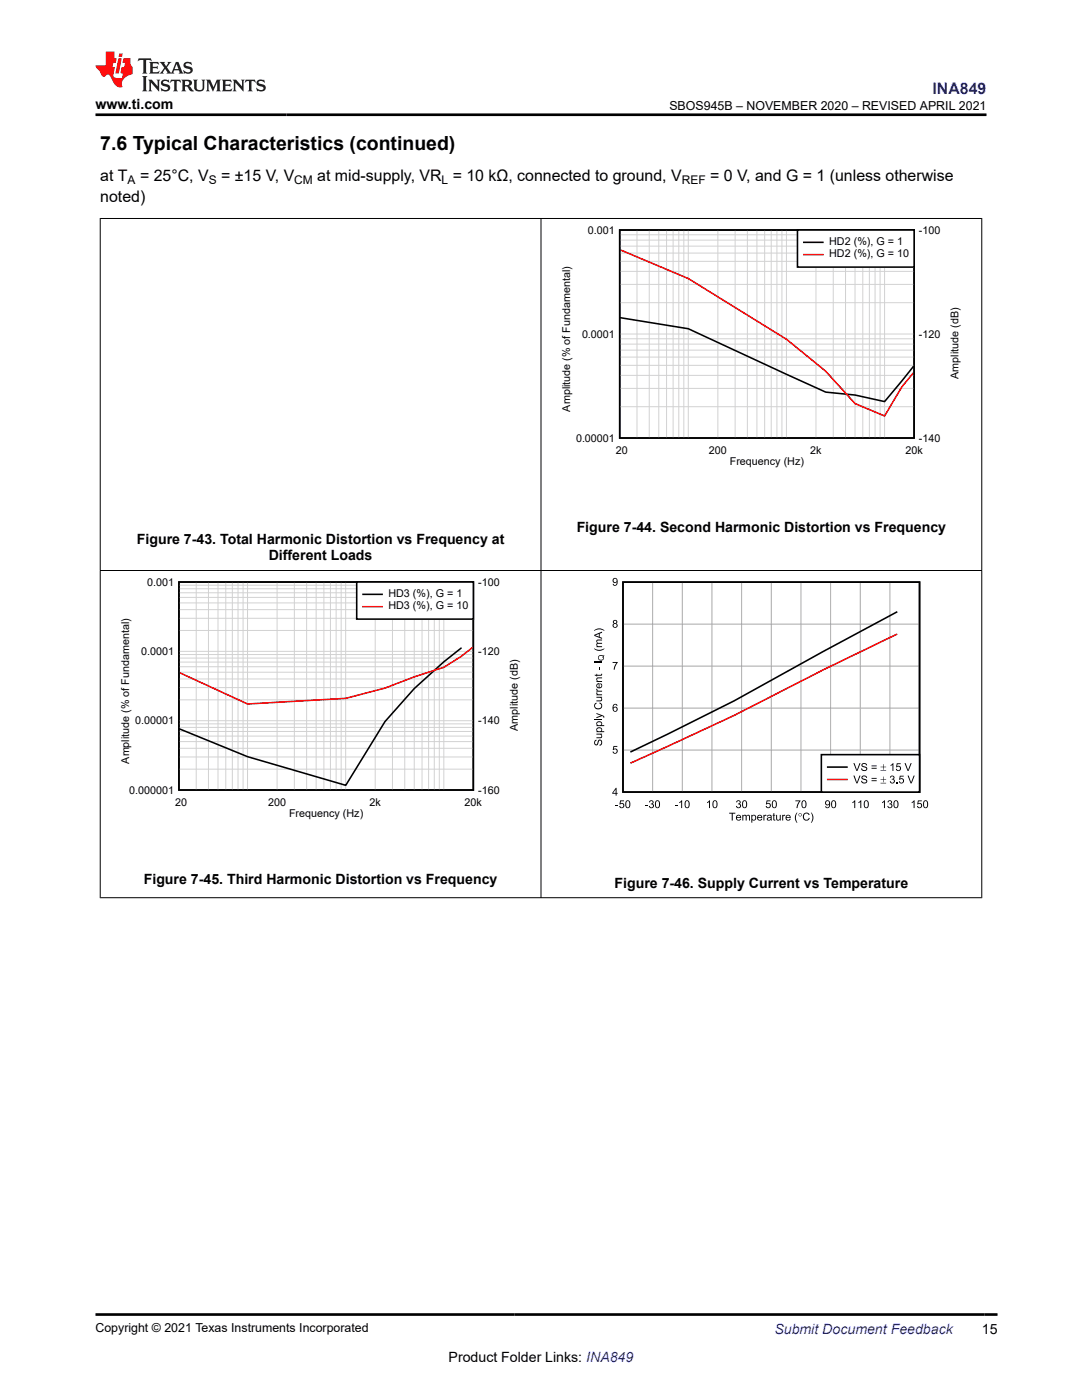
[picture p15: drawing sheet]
<svg xmlns="http://www.w3.org/2000/svg" width="216mm" height="279mm" viewBox="0 0 216 279" stroke-linecap="round" stroke-linejoin="round" font-family="sans-serif">
<defs><g id="words">
<text font-size="3.9" x="20" y="29.9">7.6 Typical Characteristics (continued)</text>
<text font-size="3.2" fill="#00f" x="186.1" y="18.7">INA849</text>
<g font-size="3.2">
<text x="20" y="40.3">noted)</text>
<text x="20" y="36.1">at T</text>
<text x="27.9" y="36.1">= 25°C, V</text>
<text x="44.1" y="36.1">= ±15 V, V</text>
<text x="63.3" y="36.1">at mid-supply, VR = 10 kΩ, connected to ground, V</text>
<text x="141.7" y="36.1">= 0 V, and G = 1 (unless otherwise</text>
</g>
<g font-size="2.8">
<text x="19" y="21.8">www.ti.com</text>
<text x="115.1" y="106.2">Figure 7-44. Second Harmonic Distortion vs Frequency</text>
<text x="27.3" y="108.5">Figure 7-43. Total Harmonic Distortion vs Frequency at</text>
<text x="53.6" y="111.9">Different Loads</text>
<text x="28.7" y="176.4">Figure 7-45. Third Harmonic Distortion vs Frequency</text>
<text x="122.6" y="177.2">Figure 7-46. Supply Current vs Temperature</text>
<text x="195.9" y="266.1">15</text>
<text x="89.5" y="271.7">Product Folder Links: INA849</text>
</g>
<text font-size="2.8" fill="#00f" x="154.5" y="266.2">Submit Document Feedback</text>
<g font-size="2.5">
<text x="133.6" y="21.9">SBOS945B – NOVEMBER 2020 – REVISED APRIL 2021</text>
<text x="19" y="265.9">Copyright © 2021 Texas Instruments Incorporated</text>
</g>
<g font-size="2.4">
<text x="25.5" y="36.7">A</text>
<text x="41.7" y="36.7">S</text>
<text x="58.7" y="36.7">CM</text>
<text x="88.1" y="36.7">L</text>
<text x="136" y="36.7">REF</text>
</g>
<g font-size="2.1">
<text x="117.3" y="46.6">0.001</text>
<text x="183.4" y="46.6">-100</text>
<text x="165.5" y="48.8">HD2 (%), G = 1</text>
<text x="165.5" y="51.3">HD2 (%), G = 10</text>
<text x="116.1" y="67.4">0.0001</text>
<text x="183.4" y="67.4">-120</text>
<text x="191.3" y="75.6" transform="rotate(-90 191.3 75.6)">Amplitude (dB)</text>
<text x="113.8" y="82.2" transform="rotate(-90 113.8 82.2)">Amplitude (% of Fundamental)</text>
<text x="114.9" y="88.1">0.00001</text>
<text x="183.4" y="88.1">-140</text>
<text x="122.9" y="90.6">20</text>
<text x="141.4" y="90.6">200</text>
<text x="145.6" y="92.8">Frequency (Hz)</text>
<text x="161.7" y="90.6">2k</text>
<text x="180.7" y="90.6">20k</text>
<text x="29.4" y="116.9">0.001</text>
<text x="77.5" y="119.1">HD3 (%), G = 1</text>
<text x="95.4" y="116.9">-100</text>
<text x="77.5" y="121.6">HD3 (%), G = 10</text>
<text x="28.2" y="130.7">0.0001</text>
<text x="95.4" y="130.7">-120</text>
<text x="27" y="144.6">0.00001</text>
<text x="95.4" y="144.5">-140</text>
<text x="103.3" y="145.9" transform="rotate(-90 103.3 145.9)">Amplitude (dB)</text>
<text x="25.8" y="152.4" transform="rotate(-90 25.8 152.4)">Amplitude (% of Fundamental)</text>
<text x="25.8" y="158.4">0.000001</text>
<text x="34.9" y="160.8">20</text>
<text x="53.5" y="160.8">200</text>
<text x="73.7" y="160.8">2k</text>
<text x="92.7" y="160.8">20k</text>
<text x="95.4" y="158.4">-160</text>
<text x="57.7" y="163">Frequency (Hz)</text>
</g>
</g></defs>
<path d="M123.7 45.9h58.7v41.5h-58.7zM123.8 63.4l13.5 2.2 27.5 12.7 5.8 .5 5.9 1.3 5.7-6.9" fill="none" stroke="#000" stroke-width=".31"/>
<g fill="none" stroke="#d2d2d2" stroke-width=".2">
<path d="M123.7 56.8h58.7M123.7 54.2h58.7M123.7 52.2h58.7M123.7 50.5h58.7M123.7 49.1h58.7M123.7 47.9h58.7M123.7 46.9h58.7M127.1 45.9v41.5M129.5 45.9v41.5M131.5 45.9v41.5M133 45.9v41.5M134.3 45.9v41.5"/>
<path d="M135.4 45.9v41.5M136.5 45.9v41.5M137.3 45.9v41.5M143.2 45.9v41.5M146.7 45.9v41.5M149.1 45.9v41.5M151 45.9v41.5M152.6 45.9v41.5M153.9 45.9v41.5M155 45.9v41.5M156 45.9v41.5M156.9 45.9v41.5"/>
<path d="M162.8 45.9v41.5M166.3 45.9v41.5M168.7 45.9v41.5M170.6 45.9v41.5M172.2 45.9v41.5M173.5 45.9v41.5M174.6 45.9v41.5M175.6 45.9v41.5M176.5 45.9v41.5M123.7 77.5h58.7M123.7 74.9h58.7M123.7 72.9h58.7"/>
<path d="M123.7 71.3h58.7M123.7 69.9h58.7M123.7 68.7h58.7M123.7 67.6h58.7M123.7 66.7h58.7M123.7 60.4h58.7M123.7 81.2h58.7"/>
</g>
<path d="M123.8 49.9l13.5 5.7 19.6 12.1 7.9 6.4 5.8 6.4 5.9 2.5 3.5-5.8 2.2-2.8" fill="none" stroke="#f00" stroke-width=".31"/>
<path d="M159.1 45.9h23.3v7.4h-23.3z" fill-rule="evenodd" fill="#fff"/>
<path d="M159.1 45.9h23.3v7.4h-23.3zM160.4 48.4h3.8M35.7 116.2h58.7v41.5h-58.7zM92 129.3l-3.4 2.8-5.9 5.3-5.9 6.6-7.8 12.7-19.6-5.7-13.5-5.5" fill="none" stroke="#000" stroke-width=".31"/>
<path d="M160.4 50.8h3.8M94.3 129.2l-2.3 1.8-3.4 2.2-5.9 1.9-5.9 2.2-7.8 2.1-19.6 1.1-13.5-6.2" fill="none" stroke="#f00" stroke-width=".31"/>
<g fill="none" stroke="#d2d2d2" stroke-width=".2">
<path d="M35.7 119.2h58.8M35.7 118.3h58.8M35.7 117.5h58.8M35.7 116.8h58.8M39.2 116.2v41.5M41.6 116.2v41.5M43.5 116.2v41.5M45.1 116.2v41.5M46.4 116.2v41.5M47.5 116.2v41.5M48.5 116.2v41.5M49.4 116.2v41.5"/>
<path d="M55.3 116.2v41.5M58.7 116.2v41.5M61.2 116.2v41.5M63.1 116.2v41.5M64.6 116.2v41.5M65.9 116.2v41.5M67.1 116.2v41.5M68.1 116.2v41.5M69 116.2v41.5M74.9 116.2v41.5M78.3 116.2v41.5M80.8 116.2v41.5"/>
<path d="M82.7 116.2v41.5M84.2 116.2v41.5M85.5 116.2v41.5M86.7 116.2v41.5M87.7 116.2v41.5M88.6 116.2v41.5M35.7 139.7h58.8M35.7 137.2h58.8M35.7 135.5h58.8M35.7 134.2h58.8M35.7 133.1h58.8M35.7 132.1h58.8"/>
<path d="M35.7 131.3h58.8M35.7 130.6h58.8M35.7 130h58.8M35.7 125.8h58.8M35.7 123.4h58.8M35.7 121.7h58.8M35.7 120.3h58.8M35.7 153.5h58.8M35.7 151.1h58.8M35.7 149.3h58.8M35.7 148h58.8M35.7 146.9h58.8"/>
<path d="M35.7 146h58.8M35.7 145.2h58.8M35.7 144.5h58.8M35.7 143.8h58.8"/>
</g>
<path d="M71.2 116.2h23.2v7.4h-23.2z" fill-rule="evenodd" fill="#fff"/>
<path d="M71.2 116.2h23.2v7.4h-23.2zM72.4 118.6h3.8" fill="none" stroke="#000" stroke-width=".31"/>
<path d="M72.4 121.1h3.8" fill="none" stroke="#f00" stroke-width=".31"/>
<g fill="#000">
<path d="M118.6 132.1h1.5v.2h-1.5zM119.5 133.2h.2v.6h-.2zM118.6 134.7h.4v-.2h.2v.2h.7l.2-.2a.28 .28 0 0 1 0 .3 .28 .28 0 0 1-.3 .1h-.6v.1h-.2v-.1h-.3zM119 139.1h1.1v.1h-.1a.4 .4 0 0 1 .2 .5 .4 .4 0 0 1-.5 .3h-.7v-.2h.6a.28 .28 0 0 0 .4-.3 .28 .28 0 0 0-.4-.3h-.6zM119 138.2h.2a.25 .25 0 0 0 0 .3 .25 .25 0 0 0 .3 .1h.6v.2h-1.1v-.2h.2l-.2-.2zM119 137.4l.2 .1a.25 .25 0 0 0 0 .3 .25 .25 0 0 0 .3 .1h.6v.1h-1.1v-.1h.2l-.2-.2zM119.1 135.3l1-.1v.2h-.6a.26 .26 0 0 0-.4 .2 .26 .26 0 0 0 .2 .3h.8v.2h-1.1v-.2h.2l-.2-.3zM119.1 127.7l1-.1v.2h-.7a.23 .23 0 0 0-.3 .2 .23 .23 0 0 0 .2 .3h.8v.2h-.7a.26 .26 0 0 0-.2 .3 .26 .26 0 0 0 .3 .2h.6v.2h-1.1v-.2h.2a.38 .38 0 0 1 0-.7l-.2-.3zM118.6 129.4a1.8 1.8 0 0 0 2 0 1.27 1.27 0 0 1-2 0zM118.6 125.8a1.39 1.39 0 0 1 2 .1 1.79 1.79 0 0 0-2 0zM122.2 132.1h1l-.5 1.5h-.2v-.4l.5-.9h-.8zM118.6 143.5h1.5v.2h-1.5z"/>
<path d="M118.7 140.4l.3-.2 .1 .2a.55 .55 0 0 0-.2 .8 .55 .55 0 0 0 .8 .1 .47 .47 0 0 0 .3-.5 .47 .47 0 0 0-.4-.4v-.2a.76 .76 0 0 1 .4 1.1 .76 .76 0 0 1-1.1 .2 .76 .76 0 0 1-.2-1.1zM118.7 147.8l.3-.2v.2a.34 .34 0 0 0-.3 .4 .34 .34 0 0 0 .4 .3 .79 .79 0 0 1 .7-.9 .66 .66 0 0 1 .4 .7 .66 .66 0 0 1-.6 .5v-.2a.38 .38 0 0 0 .4-.4 .38 .38 0 0 0-.5-.3v.1a.67 .67 0 0 1-.6 .8 .64 .64 0 0 1-.2-1zM119 146.4h1.1v.2h-.1a.4 .4 0 0 1 .2 .5 .4 .4 0 0 1-.5 .2h-.7v-.2h.6a.28 .28 0 0 0 .4-.2 .28 .28 0 0 0-.4-.3h-.6zM119 142.3l1.2 .4a.39 .39 0 0 1 .4 .5l-.2 .1v-.3l-.3-.1-1.1 .4v-.2l.9-.3-.9-.3zM122.4 148.9h.8v.2h-.6l-.1 .4a.51 .51 0 0 1 .7 .2 .51 .51 0 0 1-.3 .7 .51 .51 0 0 1-.7-.4h.2a.33 .33 0 0 0 .5 .1 .33 .33 0 0 0 0-.5 .33 .33 0 0 0-.5 .1h-.1zM158.7 159.7h1l-.6 1.6h-.2l.1-.5 .5-.9h-.8zM122.8 160.6h.6v.2h-.6zM123.7 159.7h.8v.2h-.6l-.1 .4a.51 .51 0 0 1 .7 .3 .51 .51 0 0 1-.3 .7 .51 .51 0 0 1-.6-.4l.2-.1a.33 .33 0 0 0 .4 .2 .33 .33 0 0 0 .1-.5 .33 .33 0 0 0-.5 .1l-.2-.1zM128.7 160.6h.6v.2h-.6zM129.7 159.8a.42 .42 0 0 1 .6 0 .42 .42 0 0 1-.1 .6 .49 .49 0 0 1 0 .9 .49 .49 0 0 1-.7-.4l.2-.1a.31 .31 0 0 0 .3 .3 .31 .31 0 0 0 .3-.4 .31 .31 0 0 0-.4-.2v-.1a.27 .27 0 0 0 .3-.2 .27 .27 0 0 0-.2-.4 .27 .27 0 0 0-.3 .3h-.2zM134.6 160.6h.6v.2h-.6zM135.5 160.1l.6-.4v1.6h-.2v-1.2l-.4 .2z"/>
<path d="M141.1 160.1l.6-.4v1.6h-.2v-1.2l-.4 .2zM145.5 162.2h1.2v.2h-.5v1.4h-.2v-1.4h-.5zM147 159.8a.42 .42 0 0 1 .7 0 .42 .42 0 0 1-.1 .6 .49 .49 0 0 1 0 .9 .49 .49 0 0 1-.7-.4l.2-.1a.31 .31 0 0 0 .3 .3 .31 .31 0 0 0 .3-.4 .31 .31 0 0 0-.5-.2l.1-.1a.27 .27 0 0 0 .3-.2 .27 .27 0 0 0-.3-.4 .27 .27 0 0 0-.2 .3h-.2zM148.1 162.6h.2v.2a.38 .38 0 0 1 .7 0l.3-.2 .3 .1v1.1h-.1v-.8a.23 .23 0 0 0-.2-.2 .23 .23 0 0 0-.3 .1v.9h-.2v-.8a.26 .26 0 0 0-.3-.2 .26 .26 0 0 0-.2 .4v.6h-.2zM152.3 162.6h.2v.2l.3-.2 .1 .2a.25 .25 0 0 0-.3 .1 .25 .25 0 0 0-.1 .3v.6h-.2zM153 159.7h.7v.2h-.6l-.1 .4a.51 .51 0 0 1 .8 .3 .51 .51 0 0 1-.4 .7 .51 .51 0 0 1-.6-.4l.2-.1a.33 .33 0 0 0 .5 .2 .33 .33 0 0 0 0-.5 .33 .33 0 0 0-.5 .1l-.2-.1zM154.3 162.3l.2-.1v.4h.2v.2h-.2v.6l.2 .4a.28 .28 0 0 1-.3-.1 .28 .28 0 0 1-.1-.3v-.6h-.1zM154.9 162.6h.2v.7a.28 .28 0 0 0 .2 .3 .28 .28 0 0 0 .3-.4v-.6h.2v1.2h-.2v-.2a.4 .4 0 0 1-.5 .2 .4 .4 0 0 1-.2-.5zM156.1 162.6h.2v.2l.3-.2v.2a.25 .25 0 0 0-.3 .1 .25 .25 0 0 0 0 .3v.6h-.2zM159 162.2h.1a1.8 1.8 0 0 0 0 2 1.37 1.37 0 0 1-.1-2zM160.4 162.4l.3-.2h.5l.4 .4-.2 .1a.55 .55 0 0 0-.9-.2 .55 .55 0 0 0 0 .8 .47 .47 0 0 0 .5 .3 .47 .47 0 0 0 .4-.4l.2 .1a.75 .75 0 0 1-1.1 .4 .75 .75 0 0 1-.2-1.2zM161.8 162.2a1.27 1.27 0 0 1 0 2 1.79 1.79 0 0 0 0-2z"/>
<path d="M170.1 160.1l.5-.4v1.6h-.1v-1.2l-.4 .2zM171.3 160.1l.6-.4v1.6h-.2v-1.2l-.4 .2zM176 160.1l.6-.4v1.6h-.2v-1.2l-.4 .2zM177.2 159.8a.42 .42 0 0 1 .7 0 .42 .42 0 0 1-.1 .6 .49 .49 0 0 1 0 .9 .49 .49 0 0 1-.7-.4l.2-.1a.31 .31 0 0 0 .3 .3 .31 .31 0 0 0 .3-.4 .31 .31 0 0 0-.5-.2l.1-.1a.27 .27 0 0 0 .3-.2 .27 .27 0 0 0-.3-.4 .27 .27 0 0 0-.2 .3h-.2zM181.9 160.1l.6-.4v1.6h-.2v-1.2l-.4 .2zM183.2 159.7h.7v.2h-.6l-.1 .4a.51 .51 0 0 1 .8 .3 .51 .51 0 0 1-.4 .7 .51 .51 0 0 1-.6-.4l.2-.1a.33 .33 0 0 0 .5 .2 .33 .33 0 0 0 0-.5 .33 .33 0 0 0-.5 .1l-.2-.1z"/>
<path d="M122.4 115.5a.61 .61 0 0 1 .7 0 .61 .61 0 0 1 .1 .8 .51 .51 0 0 1-.3 .6 .51 .51 0 0 1-.6-.4h.1a.36 .36 0 0 0 .5 .2 .36 .36 0 0 0 .2-.5 .49 .49 0 0 1-.8 0 .49 .49 0 0 1 .1-.7zM122.4 115.8a.33 .33 0 0 0 .6 0 .33 .33 0 0 0-.6 0z"/>
<path d="M119.1 136.5l.5-.2v.9a.33 .33 0 0 0 .4-.3 .33 .33 0 0 0-.2-.4v-.2a.57 .57 0 0 1 .2 .8 .57 .57 0 0 1-.8 .2 .57 .57 0 0 1-.1-.8zM119.3 136.6l-.1 .4 .3 .2v-.7z"/>
<path d="M118.6 126.7l1.5-.6v.2l-.4 .2v.6l.4 .2v.2l-1.5-.6zM118.7 126.8l.8 .3v-.6z"/>
<path d="M119.5 130.9l.4-.2 .5 .2 .1-.2h.1l-.1 .3a.58 .58 0 0 1-.6 .8 .58 .58 0 0 1-.4-.9zM119.6 131a.45 .45 0 0 0 .3 .7 .45 .45 0 0 0 .5-.6l-.2 .1 .1-.2-.2-.1z"/>
<path d="M122.4 123.8a.42 .42 0 0 1 .7 0 .42 .42 0 0 1-.1 .6 .46 .46 0 0 1 .1 .7 .46 .46 0 0 1-.7 0 .46 .46 0 0 1 .1-.7l-.2-.2zM122.5 124.1a.25 .25 0 0 0 .5 0 .25 .25 0 0 0-.5 0zM122.4 124.8a.35 .35 0 0 0 .7 0 .35 .35 0 0 0-.7 0z"/>
<path d="M119.1 145.3a.55 .55 0 0 1 .8-.1 .55 .55 0 0 1 .1 .7h.6v.2h-1.6v-.2h.2l-.2-.3zM119.2 145.4a.36 .36 0 0 0 .4 .5 .36 .36 0 0 0 .3-.5z"/>
<path d="M119.1 144.1a.55 .55 0 0 1 .8-.1 .55 .55 0 0 1 .1 .7h.6v.2h-1.6v-.2h.2l-.2-.3zM119.2 144.2a.36 .36 0 0 0 .4 .5 .36 .36 0 0 0 .3-.5z"/>
<path d="M122.9 157.2h.1v1h.2v.2h-.2v.4h-.2v-.4h-.6zM122.8 157.5l-.4 .7h.4z"/>
<path d="M122.4 140.6l.5-.1 .3 .4h-.2a.31 .31 0 0 0-.4-.3 .31 .31 0 0 0-.2 .4v.2a.5 .5 0 0 1 .8 .2 .5 .5 0 0 1-.4 .7 .5 .5 0 0 1-.6-.6zM122.4 141.6a.35 .35 0 0 0 .7 0 .35 .35 0 0 0-.7 0z"/>
<path d="M125 159.8a.61 .61 0 0 1 .7 .1 .61 .61 0 0 1 .1 .8 .54 .54 0 0 1-.7 .6 .54 .54 0 0 1-.3-.8zM125.1 160a.86 .86 0 0 0 .2 1.1 .81 .81 0 0 0 0-1.2z"/>
<path d="M130.9 159.8a.61 .61 0 0 1 .7 .1 .61 .61 0 0 1 .1 .8 .54 .54 0 0 1-.6 .6 .54 .54 0 0 1-.4-.8zM131 160a.86 .86 0 0 0 .2 1.1 .81 .81 0 0 0 0-1.2z"/>
<path d="M136.8 159.8a.61 .61 0 0 1 .7 .1 .61 .61 0 0 1 .1 .8 .54 .54 0 0 1-.6 .6 .54 .54 0 0 1-.4-.8zM136.9 160a.86 .86 0 0 0 .2 1.1 .81 .81 0 0 0 0-1.2z"/>
<path d="M142.4 159.8a.61 .61 0 0 1 .7 .1 .61 .61 0 0 1 .1 .8 .54 .54 0 0 1-.7 .6 .54 .54 0 0 1-.3-.8zM142.4 160a.86 .86 0 0 0 .3 1.1 .81 .81 0 0 0 0-1.2z"/>
<path d="M147 162.8a.53 .53 0 0 1 .6-.1 .53 .53 0 0 1 .3 .5h-.9a.33 .33 0 0 0 .3 .4 .33 .33 0 0 0 .4-.2h.2a.57 .57 0 0 1-.9 .3 .57 .57 0 0 1 0-.9zM147.2 162.8l-.1 .3h.6l-.2-.3z"/>
<path d="M148.3 159.8a.61 .61 0 0 1 .7 .1 .61 .61 0 0 1 .1 .8 .54 .54 0 0 1-.6 .6 .54 .54 0 0 1-.4-.8zM148.4 160a.86 .86 0 0 0 .2 1.1 .81 .81 0 0 0 0-1.2z"/>
<path d="M149.9 162.6h.2v.2a.52 .52 0 0 1 .8 .4 .52 .52 0 0 1-.8 .4v.6h-.2zM150.2 162.9v.6a.36 .36 0 0 0 .5-.3 .36 .36 0 0 0-.5-.3z"/>
<path d="M151.2 162.8a.53 .53 0 0 1 .6-.1 .53 .53 0 0 1 .3 .5h-.8a.33 .33 0 0 0 .2 .4 .33 .33 0 0 0 .4-.2h.2a.57 .57 0 0 1-.9 .3 .57 .57 0 0 1 0-.9zM151.4 162.8l-.1 .3h.6l-.2-.3z"/>
<path d="M153.1 162.8l.2-.2a.49 .49 0 0 1 .6 .1 .49 .49 0 0 1 .1 .6v.5h-.2v-.2a.39 .39 0 0 1-.6 .2 .39 .39 0 0 1 0-.6l.6-.2a.29 .29 0 0 0-.3-.3 .29 .29 0 0 0-.3 .3l-.2-.1zM153.3 163.3a.27 .27 0 0 0 .2 .4 .27 .27 0 0 0 .3-.3v-.2z"/>
<path d="M154.2 159.8a.61 .61 0 0 1 .7 .1 .61 .61 0 0 1 .1 .8 .54 .54 0 0 1-.6 .6 .54 .54 0 0 1-.4-.8zM154.3 160a.86 .86 0 0 0 .2 1.1 .81 .81 0 0 0 0-1.2z"/>
<path d="M156.9 162.8a.53 .53 0 0 1 .6-.1 .53 .53 0 0 1 .3 .5h-.9a.33 .33 0 0 0 .3 .4 .33 .33 0 0 0 .4-.2h.2a.57 .57 0 0 1-.9 .3 .57 .57 0 0 1 0-.9zM157 162.8l-.1 .3h.7l-.2-.3z"/>
<path d="M160.1 159.8a.61 .61 0 0 1 .8 .1 .61 .61 0 0 1 0 .8 .54 .54 0 0 1-.6 .6 .54 .54 0 0 1-.4-.8zM160.2 160a.86 .86 0 0 0 .2 1.1 .81 .81 0 0 0 0-1.2z"/>
<path d="M159.3 162.6a.35 .35 0 0 1 .7 0 .35 .35 0 0 1-.7 0zM159.4 162.6a.25 .25 0 0 0 .5 0 .25 .25 0 0 0-.5 0z"/>
<path d="M164.8 159.9a.61 .61 0 0 1 .7 0 .61 .61 0 0 1 .1 .7 .51 .51 0 0 1-.3 .7 .51 .51 0 0 1-.6-.4h.1a.36 .36 0 0 0 .5 .1 .36 .36 0 0 0 .2-.5 .49 .49 0 0 1-.8 .1 .49 .49 0 0 1 .1-.7zM164.8 160.2a.33 .33 0 0 0 .6 0 .33 .33 0 0 0-.6 0z"/>
<path d="M166.1 159.8a.61 .61 0 0 1 .7 .1 .61 .61 0 0 1 0 .8 .54 .54 0 0 1-.6 .6 .54 .54 0 0 1-.4-.8zM166.1 160a.86 .86 0 0 0 .2 1.1 .81 .81 0 0 0 0-1.2z"/>
<path d="M172.6 159.8a.61 .61 0 0 1 .7 .1 .61 .61 0 0 1 .1 .8 .54 .54 0 0 1-.7 .6 .54 .54 0 0 1-.4-.8zM172.6 160a.86 .86 0 0 0 .3 1.1 .81 .81 0 0 0 0-1.2z"/>
<path d="M178.5 159.8a.61 .61 0 0 1 .7 .1 .61 .61 0 0 1 .1 .8 .54 .54 0 0 1-.6 .6 .54 .54 0 0 1-.4-.8zM178.6 160a.86 .86 0 0 0 .2 1.1 .81 .81 0 0 0 0-1.2z"/>
<path d="M184.4 159.8a.61 .61 0 0 1 .7 .1 .61 .61 0 0 1 .1 .8 .54 .54 0 0 1-.6 .6 .54 .54 0 0 1-.4-.8zM184.5 160a.86 .86 0 0 0 .2 1.1 .81 .81 0 0 0 0-1.2z"/>
</g>
<path d="M124.3 116.2h59.2v41.9h-59.2zM179 122.1l-14.7 7.9-17.8 9.9-20.7 10.2" fill="none" stroke="#000" stroke-width=".32"/>
<g fill="none" stroke="#a8a8a8" stroke-width=".2">
<path d="M130.2 116.2v41.9M136.1 116.2v41.9M142.1 116.2v41.9M148 116.2v41.9M153.9 116.2v41.9M159.8 116.2v41.9M165.7 116.2v41.9M171.7 116.2v41.9M177.6 116.2v41.9M124.3 132.9h59.2M124.3 124.6h59.2M124.3 149.7h59.2"/>
<path d="M124.3 141.3h59.2"/>
</g>
<path d="M179 126.5l-14.7 7.2-17.8 9.1-20.7 9.5" fill="none" stroke="#f00" stroke-width=".32"/>
<path d="M163.9 150.6h19.6v7.5h-19.6z" fill-rule="evenodd" fill="#fff"/>
<path d="M163.9 150.6h19.6v7.5h-19.6zM165.2 153.1h3.8" fill="none" stroke="#000" stroke-width=".32"/>
<g fill="#000">
<path d="M170.3 152.3h.2l.5 1.4 .5-1.4h.2l-.6 1.6h-.2zM170.3 154.8h.2l.5 1.4 .5-1.4h.2l-.6 1.5h-.2zM172 152.4a.62 .62 0 0 1 1 .3l-.2 .1a.34 .34 0 0 0-.4-.4 .34 .34 0 0 0-.3 .4 .79 .79 0 0 1 .9 .7 .66 .66 0 0 1-.6 .4 .66 .66 0 0 1-.6-.5l.2-.1a.38 .38 0 0 0 .4 .4 .38 .38 0 0 0 .4-.4l-.1-.1a.67 .67 0 0 1-.8-.6zM172 154.9a.62 .62 0 0 1 1 .3h-.2a.34 .34 0 0 0-.4-.3 .34 .34 0 0 0-.3 .4 .79 .79 0 0 1 .9 .7 .66 .66 0 0 1-.6 .4 .66 .66 0 0 1-.6-.6h.2a.38 .38 0 0 0 .4 .4 .38 .38 0 0 0 .4-.5h-.1a.67 .67 0 0 1-.8-.6zM177.7 154.9a.42 .42 0 0 1 .7 0 .42 .42 0 0 1-.1 .6 .49 .49 0 0 1 0 .8 .49 .49 0 0 1-.7-.4h.1a.31 .31 0 0 0 .4 .3 .31 .31 0 0 0 .3-.4 .31 .31 0 0 0-.5-.2l.1-.2a.27 .27 0 0 0 .3-.2 .27 .27 0 0 0-.3-.3 .27 .27 0 0 0-.2 .3h-.2zM177.7 152.7l.6-.4v1.6h-.2v-1.3l-.4 .3zM178.9 152.3h.8v.2h-.6l-.1 .4a.51 .51 0 0 1 .7 .3 .51 .51 0 0 1-.3 .7 .51 .51 0 0 1-.6-.4l.2-.1a.33 .33 0 0 0 .5 .2 .33 .33 0 0 0 0-.5 .33 .33 0 0 0-.5 0h-.2zM178.9 156.1h.2v.2h-.2zM179.5 154.8h.8v.2h-.6l-.1 .4a.51 .51 0 0 1 .7 .3 .51 .51 0 0 1-.3 .6 .51 .51 0 0 1-.6-.4h.2a.33 .33 0 0 0 .5 .2 .33 .33 0 0 0 0-.6 .33 .33 0 0 0-.5 .1h-.2zM180.5 152.3h.2l.5 1.4 .5-1.4h.2l-.6 1.6h-.2zM181.1 154.8h.2l.5 1.4 .5-1.4h.2l-.6 1.5h-.2z"/>
<path d="M173.9 152.8h1v.1h-1zM173.9 153.2h1v.2h-1z"/>
<path d="M173.9 155.3h1v.1h-1zM173.9 155.7h1v.2h-1z"/>
<path d="M175.7 153h.5v-.5h.1v.5h.5v.1h-.5v.5h-.1v-.5h-.5zM175.7 153.8h1.1v.1h-1.1z"/>
<path d="M175.7 155.5h.5v-.5h.1v.5h.5v.1h-.5v.5h-.1v-.5h-.5zM175.7 156.2h1.1v.1h-1.1z"/>
</g>
<path d="M165.2 155.6h3.8" fill="none" stroke="#f00" stroke-width=".32"/>
<path d="M19.9 43.6h176.1M20 43.5v135.7M107.9 43.5v135.7M195.9 43.5v135.7M19.9 113.9h176.1M19.9 179.2h176.1" fill="none" stroke="#000" stroke-width=".2"/>
<path d="M27.7 11.6l-.2 .6 .5-.2h.6v.1v2.2l-.2 .4h1l-.2-.4v-2.2v-.1h.5l.5 .2-.1-.6zM29.8 12.4l.2 .3v1.6l-.2 .4h1.9l.1-.6a1.08 1.08 0 0 1-1.3 .2v-.7h.6l.4 .2v-.7l-.4 .2h-.6v-.5l.2-.2a1 1 0 0 1 1 .3l-.1-.5zM31.8 12.4l1 1.1-1 1.2h.9l-.2-.2 .4-.8 .5 .8-.2 .2h1.6l-.2-.2 .1-.5h1l.1 .5-.1 .2h.9l-.2-.4-.8-1.9h-.5l-1 2.1-.8-1.1 .9-1h-.8l.2 .2-.5 .6-.3-.6 .1-.2zM35.2 12.8l.4 1h-.8zM36.8 12.5a.65 .65 0 0 0-.2 .7 .65 .65 0 0 0 .6 .5l.7 .1 .1 .3a.79 .79 0 0 1-.7 .4 .79 .79 0 0 1-.7-.5l.1 .7 .2-.1a.93 .93 0 0 0 1.1 0 .93 .93 0 0 0 .4-.9 1.46 1.46 0 0 0-1.2-.6l-.1-.3a1.09 1.09 0 0 1 1.2 .2l-.2-.6-.1 .1-.6-.2zM28.4 15.2l.2 .4v2.2l-.2 .4h1l-.2-.4v-2.2l.2-.4zM29.6 15.9l.2 .4v1.5l-.2 .4h.8l-.3-.4v-1.3l1.7 1.8v-2l.2-.4h-.8l.2 .2 .1 1.1-1.2-1.3zM32.3 16a.65 .65 0 0 0-.2 .8 .65 .65 0 0 0 .7 .4l.6 .2 .1 .2a.79 .79 0 0 1-.7 .4 .79 .79 0 0 1-.7-.5l.1 .7 .2-.1a.93 .93 0 0 0 1.1 .1 .93 .93 0 0 0 .4-1 1.46 1.46 0 0 0-1.2-.5l-.1-.4a1.09 1.09 0 0 1 1.2 .2l-.2-.6-.1 .1-.6-.1zM34.1 15.9l-.1 .6a.63 .63 0 0 1 .7-.3l.1 1.6-.3 .4h1l-.2-.4v-1.6a.66 .66 0 0 1 .8 .3l-.1-.6zM36.2 15.9l.2 .4v1.5l-.2 .4h.9l-.2-.2v-.7h.5l.1 .2a.79 .79 0 0 0 1.2 .6l-1-.9a.61 .61 0 0 0 .6-.6 .61 .61 0 0 0-.5-.7zM36.9 16.2h.2a.47 .47 0 0 1 .5 .1 .47 .47 0 0 1 .1 .5l-.2 .1-.6 .1zM38.5 15.9l.2 .2a2.27 2.27 0 0 0 .4 2 1.04 1.04 0 0 0 1.7-.7v-1.3l.2-.2h-.8l.2 .4v1.1a.6 .6 0 0 1-.6 .6 .6 .6 0 0 1-.6-.6v-1.1l.3-.4zM41.1 15.9l.2 .4v1.5l-.2 .4h.7l-.2-.4v-1.4l.9 1.9 .8-1.9v1.4l-.2 .4h1l-.3-.4v-1.5l.3-.4h-.8l-.7 1.5-.7-1.5zM44.3 15.9l.2 .4v1.5l-.2 .4h1.9l.1-.6a1.09 1.09 0 0 1-1.3 .2v-.7h.6l.4 .2v-.6l-.4 .2h-.6v-.6l.2-.1a1.01 1.01 0 0 1 1 .3l-.1-.6zM46.4 15.9l.3 .4v1.5l-.3 .4h.8l-.2-.4v-1.3l1.6 1.8v-2l.2-.4h-.7l.2 .2v1.1l-1.2-1.3zM49 15.9l-.1 .6a.63 .63 0 0 1 .8-.3v1.6l-.3 .4h1l-.2-.4v-1.6a.66 .66 0 0 1 .8 .3l-.1-.6zM51.4 16a.65 .65 0 0 0-.2 .8 .65 .65 0 0 0 .6 .4l.6 .2 .2 .2a.79 .79 0 0 1-.8 .4 .79 .79 0 0 1-.6-.5l.1 .7 .2-.1a.93 .93 0 0 0 1 .1 .93 .93 0 0 0 .5-1 1.46 1.46 0 0 0-1.3-.5l-.1-.4a1.09 1.09 0 0 1 1.3 .2l-.2-.6-.2 .1-.5-.1z" fill="#231f20"/>
<path d="M21.1 10.3v2.7h-2v.4l.9 1a.95 .95 0 0 0 .9 .9 .59 .59 0 0 1 .6-.4 .59 .59 0 0 1 .5 .3l.4 .8a1.59 1.59 0 0 0 2.1 1.4 1.61 1.61 0 0 1 1-2.3l1-.3-.1-1.5a1.59 1.59 0 0 1-.4-1.7h-1.4l-.2 .9h.5l-.1 .9h-.5l-.2 .9v.3l.4 .1-.2 .9h-.6a.73 .73 0 0 1-1.1-.7l.3-1.5h-.5l.2-.9h.5l.2-.9h-.5v-1.3zM23.6 11.6l-.6 3.1h.7l.6-3.1zM23.8 10.7l-.1 .6h.7l.1-.6z" fill="#ed1c24"/>
<path d="M19 22.9h177.8M19 262.3h180" fill="none" stroke="#000" stroke-width=".53"/>
<use href="#words"/>
</svg>
